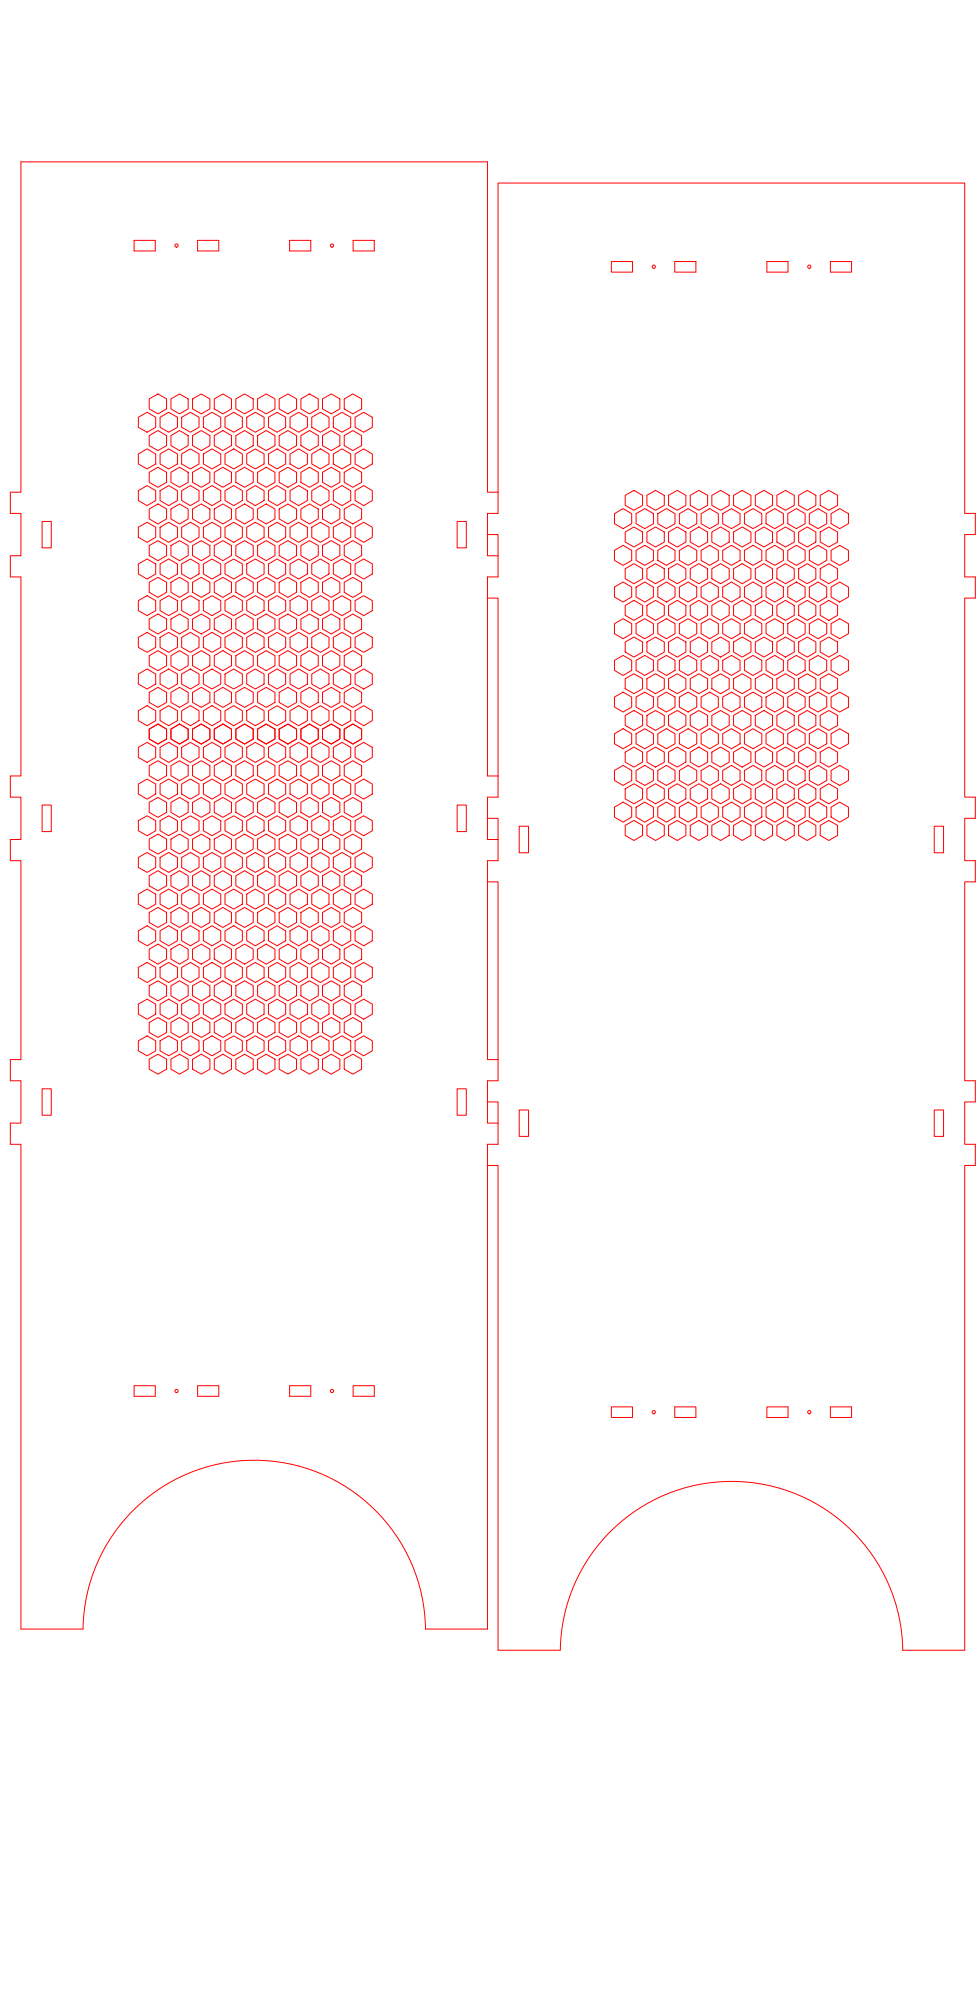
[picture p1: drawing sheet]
<svg xmlns="http://www.w3.org/2000/svg" width="294mm" height="602mm" viewBox="0 0 294 602" stroke-linecap="round" stroke-linejoin="round" font-family="sans-serif">
<!-- layer: Layer 1 -->
<g fill="none" stroke="#f00" stroke-width=".3">
<path d="M40.2 72.1h6.4v3.2h-6.4zM59.3 72.1h6.3v3.2h-6.3zM86.9 72.1h6.3v3.2h-6.3zM105.9 72.1h6.4v3.2h-6.4zM183.4 78.4h6.4v3.2h-6.4zM202.4 78.4h6.4v3.2h-6.4zM230.1 78.4h6.3v3.2h-6.3zM249.1 78.4h6.4v3.2h-6.4zM44.8 119.6l2.6-1.5 2.6 1.5v3l-2.6 1.5-2.6-1.5zM51.3 119.6l2.6-1.5 2.5 1.5v3l-2.5 1.5-2.6-1.5zM57.8 119.6l2.6-1.5 2.6 1.5v3l-2.6 1.5-2.6-1.5zM64.3 119.6l2.6-1.5 2.5 1.5v3l-2.5 1.5-2.6-1.5z"/>
<path d="M70.8 119.6l2.6-1.5 2.6 1.5v3l-2.6 1.5-2.6-1.5zM77.3 119.6l2.6-1.5 2.6 1.5v3l-2.6 1.5-2.6-1.5zM83.8 119.6l2.6-1.5 2.6 1.5v3l-2.6 1.5-2.6-1.5zM90.3 119.6l2.6-1.5 2.6 1.5v3l-2.6 1.5-2.6-1.5zM96.7 119.6l2.7-1.5 2.6 1.5v3l-2.6 1.5-2.7-1.5zM103.3 119.6l2.5-1.5 2.7 1.5v3l-2.7 1.5-2.5-1.5zM41.5 136.1l2.6-1.5 2.6 1.5v3l-2.6 1.5-2.6-1.5zM41.5 125.1l2.6-1.5 2.6 1.5v3l-2.6 1.5-2.6-1.5zM44.8 130.6l2.6-1.5 2.6 1.5v3l-2.6 1.5-2.6-1.5zM48 136.1l2.6-1.5 2.6 1.5v3l-2.6 1.5-2.6-1.5zM48 125.1l2.6-1.5 2.6 1.5v3l-2.6 1.5-2.6-1.5zM51.3 130.6l2.6-1.5 2.5 1.5v3l-2.5 1.5-2.6-1.5z"/>
<path d="M54.5 136.1l2.6-1.5 2.6 1.5v3l-2.6 1.5-2.6-1.5zM54.5 125.1l2.6-1.5 2.6 1.5v3l-2.6 1.5-2.6-1.5zM57.8 130.6l2.6-1.5 2.6 1.5v3l-2.6 1.5-2.6-1.5zM61 125.1l2.6-1.5 2.6 1.5v3l-2.6 1.5-2.6-1.5zM61 136.1l2.6-1.5 2.6 1.5v3l-2.6 1.5-2.6-1.5zM64.3 130.6l2.6-1.5 2.5 1.5v3l-2.5 1.5-2.6-1.5zM67.5 136.1l2.6-1.5 2.6 1.5v3l-2.6 1.5-2.6-1.5zM67.5 125.1l2.6-1.5 2.6 1.5v3l-2.6 1.5-2.6-1.5zM70.8 130.6l2.6-1.5 2.6 1.5v3l-2.6 1.5-2.6-1.5zM74 136.1l2.6-1.5 2.6 1.5v3l-2.6 1.5-2.6-1.5zM74 125.1l2.6-1.5 2.6 1.5v3l-2.6 1.5-2.6-1.5zM77.3 130.6l2.6-1.5 2.6 1.5v3l-2.6 1.5-2.6-1.5z"/>
<path d="M80.5 125.1l2.6-1.5 2.6 1.5v3l-2.6 1.5-2.6-1.5zM80.5 136.1l2.6-1.5 2.6 1.5v3l-2.6 1.5-2.6-1.5zM83.8 130.6l2.6-1.5 2.6 1.5v3l-2.6 1.5-2.6-1.5zM87 136.1l2.6-1.5 2.6 1.5v3l-2.6 1.5-2.6-1.5zM87 125.1l2.6-1.5 2.6 1.5v3l-2.6 1.5-2.6-1.5zM90.3 130.6l2.6-1.5 2.6 1.5v3l-2.6 1.5-2.6-1.5zM93.5 125.1l2.6-1.5 2.6 1.5v3l-2.6 1.5-2.6-1.5zM93.5 136.1l2.6-1.5 2.6 1.5v3l-2.6 1.5-2.6-1.5zM96.7 130.6l2.7-1.5 2.6 1.5v3l-2.6 1.5-2.7-1.5zM100 136.1l2.6-1.5 2.6 1.5v3l-2.6 1.5-2.6-1.5zM100 125.1l2.6-1.5 2.6 1.5v3l-2.6 1.5-2.6-1.5zM103.3 130.6l2.5-1.5 2.7 1.5v3l-2.7 1.5-2.5-1.5z"/>
<path d="M106.5 136.1l2.6-1.5 2.6 1.5v3l-2.6 1.5-2.6-1.5zM106.5 125.1l2.6-1.5 2.6 1.5v3l-2.6 1.5-2.6-1.5zM12.6 156.4h2.8v7.9h-2.8zM41.5 158.1l2.6-1.5 2.6 1.5v3l-2.6 1.5-2.6-1.5zM41.5 147.1l2.6-1.5 2.6 1.5v3l-2.6 1.5-2.6-1.5zM44.8 141.6l2.6-1.5 2.6 1.5v3l-2.6 1.5-2.6-1.5zM44.8 152.6l2.6-1.5 2.6 1.5v3l-2.6 1.5-2.6-1.5zM48 147.1l2.6-1.5 2.6 1.5v3l-2.6 1.5-2.6-1.5zM48 158.1l2.6-1.5 2.6 1.5v3l-2.6 1.5-2.6-1.5zM51.3 141.6l2.6-1.5 2.5 1.5v3l-2.5 1.5-2.6-1.5zM51.3 152.6l2.6-1.5 2.5 1.5v3l-2.5 1.5-2.6-1.5zM54.5 158.1l2.6-1.5 2.6 1.5v3l-2.6 1.5-2.6-1.5z"/>
<path d="M54.5 147.1l2.6-1.5 2.6 1.5v3l-2.6 1.5-2.6-1.5zM57.8 152.6l2.6-1.5 2.6 1.5v3l-2.6 1.5-2.6-1.5zM57.8 141.6l2.6-1.5 2.6 1.5v3l-2.6 1.5-2.6-1.5zM61 147.1l2.6-1.5 2.6 1.5v3l-2.6 1.5-2.6-1.5zM61 158.1l2.6-1.5 2.6 1.5v3l-2.6 1.5-2.6-1.5zM64.3 141.6l2.6-1.5 2.5 1.5v3l-2.5 1.5-2.6-1.5zM64.3 152.6l2.6-1.5 2.5 1.5v3l-2.5 1.5-2.6-1.5zM67.5 147.1l2.6-1.5 2.6 1.5v3l-2.6 1.5-2.6-1.5zM67.5 158.1l2.6-1.5 2.6 1.5v3l-2.6 1.5-2.6-1.5zM70.8 141.6l2.6-1.5 2.6 1.5v3l-2.6 1.5-2.6-1.5zM70.8 152.6l2.6-1.5 2.6 1.5v3l-2.6 1.5-2.6-1.5zM74 147.1l2.6-1.5 2.6 1.5v3l-2.6 1.5-2.6-1.5z"/>
<path d="M74 158.1l2.6-1.5 2.6 1.5v3l-2.6 1.5-2.6-1.5zM77.3 152.6l2.6-1.5 2.6 1.5v3l-2.6 1.5-2.6-1.5zM77.3 141.6l2.6-1.5 2.6 1.5v3l-2.6 1.5-2.6-1.5zM80.5 147.1l2.6-1.5 2.6 1.5v3l-2.6 1.5-2.6-1.5zM80.5 158.1l2.6-1.5 2.6 1.5v3l-2.6 1.5-2.6-1.5zM83.8 152.6l2.6-1.5 2.6 1.5v3l-2.6 1.5-2.6-1.5zM83.8 141.6l2.6-1.5 2.6 1.5v3l-2.6 1.5-2.6-1.5zM87 158.1l2.6-1.5 2.6 1.5v3l-2.6 1.5-2.6-1.5zM87 147.1l2.6-1.5 2.6 1.5v3l-2.6 1.5-2.6-1.5zM90.3 152.6l2.6-1.5 2.6 1.5v3l-2.6 1.5-2.6-1.5zM90.3 141.6l2.6-1.5 2.6 1.5v3l-2.6 1.5-2.6-1.5zM93.5 158.1l2.6-1.5 2.6 1.5v3l-2.6 1.5-2.6-1.5z"/>
<path d="M93.5 147.1l2.6-1.5 2.6 1.5v3l-2.6 1.5-2.6-1.5zM96.7 141.6l2.7-1.5 2.6 1.5v3l-2.6 1.5-2.7-1.5zM96.7 152.6l2.7-1.5 2.6 1.5v3l-2.6 1.5-2.7-1.5zM100 158.1l2.6-1.5 2.6 1.5v3l-2.6 1.5-2.6-1.5zM100 147.1l2.6-1.5 2.6 1.5v3l-2.6 1.5-2.6-1.5zM103.3 141.6l2.5-1.5 2.7 1.5v3l-2.7 1.5-2.5-1.5zM103.3 152.6l2.5-1.5 2.7 1.5v3l-2.7 1.5-2.5-1.5zM106.5 147.1l2.6-1.5 2.6 1.5v3l-2.6 1.5-2.6-1.5zM106.5 158.1l2.6-1.5 2.6 1.5v3l-2.6 1.5-2.6-1.5zM137.1 156.4h2.8v7.9h-2.8zM149.4 147.6v-92.7h140v99.1h3.2v6.3h-3.2v12.7h3.2v6.4h-3.2v59.6h3.2v6.4h-3.2v12.7h3.2v6.3h-3.2v59.7h3.2v6.3h-3.2v12.7h3.2v6.4h-3.2v145.4h-18.7M149.4 147.6h-3.2v-99.1h-139.9v99.1h-3.2v6.4h3.2v12.7h-3.2v6.3h3.2v59.7h-3.2v6.3h3.2v12.7h-3.2v6.4h3.2v59.6h-3.2v6.4h3.2v12.7h-3.2v6.3h3.2v145.4h18.6a51.4 51.4 0 0 1 51.4-50.6 51.4 51.4 0 0 1 51.3 50.6h18.6v-145.4h3.2v-6.3"/>
<path d="M149.4 147.6v6.4h-3.2v12.7h3.2v6.3h-3.2v59.7h3.2M184.3 154l2.6-1.5 2.6 1.5v3l-2.6 1.5-2.6-1.5zM187.6 159.5l2.6-1.5 2.6 1.5v3l-2.6 1.5-2.6-1.5zM187.6 148.5l2.6-1.4 2.6 1.4v3l-2.6 1.5-2.6-1.5zM190.8 154l2.6-1.5 2.6 1.5v3l-2.6 1.5-2.6-1.5zM194.1 148.5l2.6-1.4 2.6 1.4v3l-2.6 1.5-2.6-1.5zM194.1 159.5l2.6-1.5 2.6 1.5v3l-2.6 1.5-2.6-1.5zM197.3 154l2.6-1.5 2.6 1.5v3l-2.6 1.5-2.6-1.5zM200.5 159.5l2.7-1.5 2.6 1.5v3l-2.6 1.5-2.7-1.5zM200.5 148.5l2.7-1.4 2.6 1.4v3l-2.6 1.5-2.7-1.5zM203.8 154l2.6-1.5 2.6 1.5v3l-2.6 1.5-2.6-1.5zM207.1 148.5l2.5-1.4 2.7 1.4v3l-2.7 1.5-2.5-1.5z"/>
<path d="M207.1 159.5l2.5-1.5 2.7 1.5v3l-2.7 1.5-2.5-1.5zM210.3 154l2.6-1.5 2.6 1.5v3l-2.6 1.5-2.6-1.5zM213.5 159.5l2.7-1.5 2.6 1.5v3l-2.6 1.5-2.7-1.5zM213.5 148.5l2.7-1.4 2.6 1.4v3l-2.6 1.5-2.7-1.5zM216.8 154l2.6-1.5 2.6 1.5v3l-2.6 1.5-2.6-1.5zM220.1 159.5l2.5-1.5 2.7 1.5v3l-2.7 1.5-2.5-1.5zM220.1 148.5l2.5-1.4 2.7 1.4v3l-2.7 1.5-2.5-1.5zM223.3 154l2.6-1.5 2.6 1.5v3l-2.6 1.5-2.6-1.5zM226.6 159.5l2.6-1.5 2.5 1.5v3l-2.5 1.5-2.6-1.5zM226.6 148.5l2.6-1.4 2.5 1.4v3l-2.5 1.5-2.6-1.5zM229.8 154l2.6-1.5 2.6 1.5v3l-2.6 1.5-2.6-1.5zM233.1 159.5l2.5-1.5 2.7 1.5v3l-2.7 1.5-2.5-1.5z"/>
<path d="M233.1 148.5l2.5-1.4 2.7 1.4v3l-2.7 1.5-2.5-1.5zM236.3 154l2.6-1.5 2.6 1.5v3l-2.6 1.5-2.6-1.5zM239.6 159.5l2.6-1.5 2.5 1.5v3l-2.5 1.5-2.6-1.5zM239.6 148.5l2.6-1.4 2.5 1.4v3l-2.5 1.5-2.6-1.5zM242.8 154l2.6-1.5 2.6 1.5v3l-2.6 1.5-2.6-1.5zM246.1 159.5l2.5-1.5 2.7 1.5v3l-2.7 1.5-2.5-1.5zM246.1 148.5l2.5-1.4 2.7 1.4v3l-2.7 1.5-2.5-1.5zM249.3 154l2.6-1.5 2.6 1.5v3l-2.6 1.5-2.6-1.5zM41.5 169.1l2.6-1.5 2.6 1.5v3l-2.6 1.5-2.6-1.5zM44.8 174.6l2.6-1.5 2.6 1.5v3l-2.6 1.5-2.6-1.5zM44.8 163.6l2.6-1.5 2.6 1.5v3l-2.6 1.5-2.6-1.5zM48 169.1l2.6-1.5 2.6 1.5v3l-2.6 1.5-2.6-1.5z"/>
<path d="M51.3 174.6l2.6-1.5 2.5 1.5v3l-2.5 1.5-2.6-1.5zM51.3 163.6l2.6-1.5 2.5 1.5v3l-2.5 1.5-2.6-1.5zM54.5 169.1l2.6-1.5 2.6 1.5v3l-2.6 1.5-2.6-1.5zM57.8 163.6l2.6-1.5 2.6 1.5v3l-2.6 1.5-2.6-1.5zM57.8 174.6l2.6-1.5 2.6 1.5v3l-2.6 1.5-2.6-1.5zM61 169.1l2.6-1.5 2.6 1.5v3l-2.6 1.5-2.6-1.5zM64.3 163.6l2.6-1.5 2.5 1.5v3l-2.5 1.5-2.6-1.5zM64.3 174.6l2.6-1.5 2.5 1.5v3l-2.5 1.5-2.6-1.5zM67.5 169.1l2.6-1.5 2.6 1.5v3l-2.6 1.5-2.6-1.5zM70.8 174.6l2.6-1.5 2.6 1.5v3l-2.6 1.5-2.6-1.5zM70.8 163.6l2.6-1.5 2.6 1.5v3l-2.6 1.5-2.6-1.5zM74 169.1l2.6-1.5 2.6 1.5v3l-2.6 1.5-2.6-1.5z"/>
<path d="M77.3 174.6l2.6-1.5 2.6 1.5v3l-2.6 1.5-2.6-1.5zM77.3 163.6l2.6-1.5 2.6 1.5v3l-2.6 1.5-2.6-1.5zM80.5 169.1l2.6-1.5 2.6 1.5v3l-2.6 1.5-2.6-1.5zM83.8 163.6l2.6-1.5 2.6 1.5v3l-2.6 1.5-2.6-1.5zM83.8 174.6l2.6-1.5 2.6 1.5v3l-2.6 1.5-2.6-1.5zM87 169.1l2.6-1.5 2.6 1.5v3l-2.6 1.5-2.6-1.5zM90.3 174.6l2.6-1.5 2.6 1.5v3l-2.6 1.5-2.6-1.5zM90.3 163.6l2.6-1.5 2.6 1.5v3l-2.6 1.5-2.6-1.5zM93.5 169.1l2.6-1.5 2.6 1.5v3l-2.6 1.5-2.6-1.5zM96.7 163.6l2.7-1.5 2.6 1.5v3l-2.6 1.5-2.7-1.5zM96.7 174.6l2.7-1.5 2.6 1.5v3l-2.6 1.5-2.7-1.5zM100 169.1l2.6-1.5 2.6 1.5v3l-2.6 1.5-2.6-1.5z"/>
<path d="M103.3 163.6l2.5-1.5 2.7 1.5v3l-2.7 1.5-2.5-1.5zM103.3 174.6l2.5-1.5 2.7 1.5v3l-2.7 1.5-2.5-1.5zM106.5 169.1l2.6-1.5 2.6 1.5v3l-2.6 1.5-2.6-1.5zM146.2 160.3h3.2v6.4M146.2 179.4h3.2v53.3M184.3 165l2.6-1.5 2.6 1.5v3l-2.6 1.5-2.6-1.5zM184.3 176.1l2.6-1.6 2.6 1.6v2.9l-2.6 1.5-2.6-1.5zM187.6 170.5l2.6-1.5 2.6 1.5v3.1l-2.6 1.4-2.6-1.4zM190.8 165l2.6-1.5 2.6 1.5v3l-2.6 1.5-2.6-1.5zM190.8 176.1l2.6-1.6 2.6 1.6v2.9l-2.6 1.5-2.6-1.5zM194.1 170.5l2.6-1.5 2.6 1.5v3.1l-2.6 1.4-2.6-1.4zM197.3 165l2.6-1.5 2.6 1.5v3l-2.6 1.5-2.6-1.5z"/>
<path d="M197.3 176l2.6-1.5 2.6 1.5v3l-2.6 1.5-2.6-1.5zM200.5 170.5l2.7-1.5 2.6 1.5v3.1l-2.6 1.4-2.7-1.4zM203.8 176.1l2.6-1.6 2.6 1.6v2.9l-2.6 1.5-2.6-1.5zM203.8 165l2.6-1.5 2.6 1.5v3l-2.6 1.5-2.6-1.5zM207.1 170.5l2.6-1.5 2.6 1.5v3.1l-2.6 1.4-2.6-1.4zM210.3 176.1l2.6-1.6 2.6 1.6v2.9l-2.6 1.5-2.6-1.5zM210.3 165l2.6-1.5 2.6 1.5v3l-2.6 1.5-2.6-1.5zM213.5 170.5l2.7-1.5 2.6 1.5v3.1l-2.6 1.4-2.7-1.4zM216.8 165l2.6-1.5 2.6 1.5v3l-2.6 1.5-2.6-1.5zM216.8 176.1l2.6-1.6 2.6 1.6v2.9l-2.6 1.5-2.6-1.5zM220.1 170.5l2.5-1.5 2.7 1.5v3.1l-2.7 1.4-2.5-1.4zM223.3 176.1l2.6-1.6 2.6 1.6v2.9l-2.6 1.5-2.6-1.5z"/>
<path d="M223.3 165l2.6-1.5 2.6 1.5v3l-2.6 1.5-2.6-1.5zM226.6 170.5l2.6-1.5 2.5 1.5v3.1l-2.5 1.4-2.6-1.4zM229.8 176.1l2.6-1.6 2.6 1.6v2.9l-2.6 1.5-2.6-1.5zM229.8 165l2.6-1.5 2.6 1.5v3l-2.6 1.5-2.6-1.5zM233.1 170.5l2.5-1.5 2.7 1.5v3.1l-2.7 1.4-2.5-1.4zM236.3 176l2.6-1.5 2.6 1.5v3l-2.6 1.5-2.6-1.5zM236.3 165l2.6-1.5 2.6 1.5v3l-2.6 1.5-2.6-1.5zM239.6 170.5l2.6-1.5 2.5 1.5v3.1l-2.5 1.4-2.6-1.4zM242.8 176.1l2.6-1.6 2.6 1.6v2.9l-2.6 1.5-2.6-1.5zM242.8 165l2.6-1.5 2.6 1.5v3l-2.6 1.5-2.6-1.5zM246.1 170.5l2.5-1.5 2.7 1.5v3.1l-2.7 1.4-2.5-1.4zM249.3 165l2.6-1.5 2.6 1.5v3l-2.6 1.5-2.6-1.5z"/>
<path d="M249.3 176l2.6-1.5 2.6 1.5v3l-2.6 1.5-2.6-1.5zM41.5 180.1l2.6-1.5 2.6 1.5v3l-2.6 1.5-2.6-1.5zM41.5 191.1l2.6-1.5 2.6 1.5v3l-2.6 1.5-2.6-1.5zM44.8 196.6l2.6-1.5 2.6 1.5v3l-2.6 1.5-2.6-1.5zM44.8 185.6l2.6-1.5 2.6 1.5v3l-2.6 1.5-2.6-1.5zM48 180.1l2.6-1.5 2.6 1.5v3l-2.6 1.5-2.6-1.5zM48 191.1l2.6-1.5 2.6 1.5v3l-2.6 1.5-2.6-1.5zM51.3 185.6l2.6-1.5 2.5 1.5v3l-2.5 1.5-2.6-1.5zM51.3 196.6l2.6-1.5 2.5 1.5v3l-2.5 1.5-2.6-1.5zM54.5 180.1l2.6-1.5 2.6 1.5v3l-2.6 1.5-2.6-1.5zM54.5 191.1l2.6-1.5 2.6 1.5v3l-2.6 1.5-2.6-1.5zM57.8 196.6l2.6-1.5 2.6 1.5v3l-2.6 1.5-2.6-1.5z"/>
<path d="M57.8 185.6l2.6-1.5 2.6 1.5v3l-2.6 1.5-2.6-1.5zM61 191.1l2.6-1.5 2.6 1.5v3l-2.6 1.5-2.6-1.5zM61 180.1l2.6-1.5 2.6 1.5v3l-2.6 1.5-2.6-1.5zM64.3 185.6l2.6-1.5 2.5 1.5v3l-2.5 1.5-2.6-1.5zM64.3 196.6l2.6-1.5 2.5 1.5v3l-2.5 1.5-2.6-1.5zM67.5 191.1l2.6-1.5 2.6 1.5v3l-2.6 1.5-2.6-1.5zM67.5 180.1l2.6-1.5 2.6 1.5v3l-2.6 1.5-2.6-1.5zM70.8 196.6l2.6-1.5 2.6 1.5v3l-2.6 1.5-2.6-1.5zM70.8 185.6l2.6-1.5 2.6 1.5v3l-2.6 1.5-2.6-1.5zM74 180.1l2.6-1.5 2.6 1.5v3l-2.6 1.5-2.6-1.5zM74 191.1l2.6-1.5 2.6 1.5v3l-2.6 1.5-2.6-1.5zM77.3 196.6l2.6-1.5 2.6 1.5v3l-2.6 1.5-2.6-1.5z"/>
<path d="M77.3 185.6l2.6-1.5 2.6 1.5v3l-2.6 1.5-2.6-1.5zM80.5 180.1l2.6-1.5 2.6 1.5v3l-2.6 1.5-2.6-1.5zM80.5 191.1l2.6-1.5 2.6 1.5v3l-2.6 1.5-2.6-1.5zM83.8 196.6l2.6-1.5 2.6 1.5v3l-2.6 1.5-2.6-1.5zM83.8 185.6l2.6-1.5 2.6 1.5v3l-2.6 1.5-2.6-1.5zM87 191.1l2.6-1.5 2.6 1.5v3l-2.6 1.5-2.6-1.5zM87 180.1l2.6-1.5 2.6 1.5v3l-2.6 1.5-2.6-1.5zM90.3 185.6l2.6-1.5 2.6 1.5v3l-2.6 1.5-2.6-1.5zM90.3 196.6l2.6-1.5 2.6 1.5v3l-2.6 1.5-2.6-1.5zM93.5 180.1l2.6-1.5 2.6 1.5v3l-2.6 1.5-2.6-1.5zM93.5 191.1l2.6-1.5 2.6 1.5v3l-2.6 1.5-2.6-1.5zM96.7 185.6l2.7-1.5 2.6 1.5v3l-2.6 1.5-2.7-1.5z"/>
<path d="M96.7 196.6l2.7-1.5 2.6 1.5v3l-2.6 1.5-2.7-1.5zM100 191.1l2.6-1.5 2.6 1.5v3l-2.6 1.5-2.6-1.5zM100 180.1l2.6-1.5 2.6 1.5v3l-2.6 1.5-2.6-1.5zM103.3 185.6l2.5-1.5 2.7 1.5v3l-2.7 1.5-2.5-1.5zM103.3 196.6l2.5-1.5 2.7 1.5v3l-2.7 1.5-2.5-1.5zM106.5 180.1l2.6-1.5 2.6 1.5v3l-2.6 1.5-2.6-1.5zM106.5 191.1l2.6-1.5 2.6 1.5v3l-2.6 1.5-2.6-1.5zM184.3 198l2.6-1.5 2.6 1.5v3l-2.6 1.6-2.6-1.6zM184.3 187l2.6-1.5 2.6 1.5v3l-2.6 1.5-2.6-1.5zM187.6 192.5l2.6-1.5 2.6 1.5v3l-2.6 1.5-2.6-1.5zM187.6 181.6l2.6-1.6 2.6 1.6v2.9l-2.6 1.5-2.6-1.5zM190.8 198l2.6-1.5 2.6 1.5v3l-2.6 1.6-2.6-1.6z"/>
<path d="M190.8 187l2.6-1.5 2.6 1.5v3l-2.6 1.5-2.6-1.5zM194.1 192.5l2.6-1.5 2.6 1.5v3l-2.6 1.5-2.6-1.5zM194.1 181.6l2.6-1.6 2.6 1.6v2.9l-2.6 1.5-2.6-1.5zM197.3 198l2.6-1.5 2.6 1.5v3l-2.6 1.6-2.6-1.6zM197.3 187l2.6-1.5 2.6 1.5v3l-2.6 1.5-2.6-1.5zM200.5 192.5l2.7-1.5 2.6 1.5v3l-2.6 1.5-2.7-1.5zM200.5 181.6l2.7-1.6 2.6 1.6v2.9l-2.6 1.5-2.7-1.5zM203.8 198l2.6-1.5 2.6 1.5v3l-2.6 1.6-2.6-1.6zM203.8 187l2.6-1.5 2.6 1.5v3l-2.6 1.5-2.6-1.5zM207.1 192.5l2.5-1.5 2.7 1.5v3l-2.7 1.5-2.5-1.5zM207.1 181.6l2.5-1.6 2.7 1.6v2.9l-2.7 1.5-2.5-1.5zM210.3 198l2.6-1.5 2.6 1.5v3l-2.6 1.6-2.6-1.6z"/>
<path d="M210.3 187l2.6-1.5 2.6 1.5v3l-2.6 1.5-2.6-1.5zM213.5 192.5l2.7-1.5 2.6 1.5v3l-2.6 1.5-2.7-1.5zM213.5 181.6l2.7-1.6 2.6 1.6v2.9l-2.6 1.5-2.7-1.5zM216.8 187l2.6-1.5 2.6 1.5v3l-2.6 1.5-2.6-1.5zM216.8 198l2.6-1.5 2.6 1.5v3l-2.6 1.6-2.6-1.6zM220.1 192.5l2.5-1.5 2.7 1.5v3l-2.7 1.5-2.5-1.5zM220.1 181.6l2.5-1.6 2.7 1.6v2.9l-2.7 1.5-2.5-1.5zM223.3 198l2.6-1.5 2.6 1.5v3l-2.6 1.6-2.6-1.6zM223.3 187l2.6-1.5 2.6 1.5v3l-2.6 1.5-2.6-1.5zM226.6 192.5l2.6-1.5 2.5 1.5v3l-2.5 1.5-2.6-1.5zM226.6 181.6l2.6-1.6 2.5 1.6v2.9l-2.5 1.5-2.6-1.5zM229.8 198l2.6-1.5 2.6 1.5v3l-2.6 1.6-2.6-1.6z"/>
<path d="M229.8 187l2.6-1.5 2.6 1.5v3l-2.6 1.5-2.6-1.5zM233.1 181.6l2.5-1.6 2.7 1.6v2.9l-2.7 1.5-2.5-1.5zM233.1 192.5l2.5-1.5 2.7 1.5v3l-2.7 1.5-2.5-1.5zM236.3 198l2.6-1.5 2.6 1.5v3l-2.6 1.6-2.6-1.6zM236.3 187l2.6-1.5 2.6 1.5v3l-2.6 1.5-2.6-1.5zM239.6 192.5l2.6-1.5 2.5 1.5v3l-2.5 1.5-2.6-1.5zM239.6 181.6l2.6-1.6 2.5 1.6v2.9l-2.5 1.5-2.6-1.5zM242.8 198l2.6-1.5 2.6 1.5v3l-2.6 1.6-2.6-1.6zM242.8 187l2.6-1.5 2.6 1.5v3l-2.6 1.5-2.6-1.5zM246.1 192.5l2.5-1.5 2.7 1.5v3l-2.7 1.5-2.5-1.5zM246.1 181.6l2.5-1.6 2.7 1.6v2.9l-2.7 1.5-2.5-1.5zM249.3 198l2.6-1.5 2.6 1.5v3l-2.6 1.6-2.6-1.6z"/>
<path d="M249.3 187l2.6-1.5 2.6 1.5v3l-2.6 1.5-2.6-1.5zM41.5 202.1l2.6-1.5 2.6 1.5v3l-2.6 1.5-2.6-1.5zM41.5 213.1l2.6-1.5 2.6 1.5v3l-2.6 1.5-2.6-1.5zM44.8 218.6l2.6-1.5 2.6 1.5v3l-2.6 1.5-2.6-1.5zM44.8 207.6l2.6-1.5 2.6 1.5v3l-2.6 1.5-2.6-1.5zM48 213.1l2.6-1.5 2.6 1.5v3l-2.6 1.5-2.6-1.5zM48 202.1l2.6-1.5 2.6 1.5v3l-2.6 1.5-2.6-1.5zM51.3 218.6l2.6-1.5 2.5 1.5v3l-2.5 1.5-2.6-1.5zM51.3 207.6l2.6-1.5 2.5 1.5v3l-2.5 1.5-2.6-1.5zM54.5 213.1l2.6-1.5 2.6 1.5v3l-2.6 1.5-2.6-1.5zM54.5 202.1l2.6-1.5 2.6 1.5v3l-2.6 1.5-2.6-1.5zM57.8 207.6l2.6-1.5 2.6 1.5v3l-2.6 1.5-2.6-1.5z"/>
<path d="M57.8 218.6l2.6-1.5 2.6 1.5v3l-2.6 1.5-2.6-1.5zM61 213.1l2.6-1.5 2.6 1.5v3l-2.6 1.5-2.6-1.5zM61 202.1l2.6-1.5 2.6 1.5v3l-2.6 1.5-2.6-1.5zM64.3 207.6l2.6-1.5 2.5 1.5v3l-2.5 1.5-2.6-1.5zM64.3 218.6l2.6-1.5 2.5 1.5v3l-2.5 1.5-2.6-1.5zM67.5 202.1l2.6-1.5 2.6 1.5v3l-2.6 1.5-2.6-1.5zM67.5 213.1l2.6-1.5 2.6 1.5v3l-2.6 1.5-2.6-1.5zM70.8 218.6l2.6-1.5 2.6 1.5v3l-2.6 1.5-2.6-1.5zM70.8 207.6l2.6-1.5 2.6 1.5v3l-2.6 1.5-2.6-1.5zM74 202.1l2.6-1.5 2.6 1.5v3l-2.6 1.5-2.6-1.5zM74 213.1l2.6-1.5 2.6 1.5v3l-2.6 1.5-2.6-1.5zM77.3 218.6l2.6-1.5 2.6 1.5v3l-2.6 1.5-2.6-1.5z"/>
<path d="M77.3 207.6l2.6-1.5 2.6 1.5v3l-2.6 1.5-2.6-1.5zM80.5 202.1l2.6-1.5 2.6 1.5v3l-2.6 1.5-2.6-1.5zM80.5 213.1l2.6-1.5 2.6 1.5v3l-2.6 1.5-2.6-1.5zM83.8 218.6l2.6-1.5 2.6 1.5v3l-2.6 1.5-2.6-1.5zM83.8 207.6l2.6-1.5 2.6 1.5v3l-2.6 1.5-2.6-1.5zM87 202.1l2.6-1.5 2.6 1.5v3l-2.6 1.5-2.6-1.5zM87 213.1l2.6-1.5 2.6 1.5v3l-2.6 1.5-2.6-1.5zM90.3 207.6l2.6-1.5 2.6 1.5v3l-2.6 1.5-2.6-1.5zM90.3 218.6l2.6-1.5 2.6 1.5v3l-2.6 1.5-2.6-1.5zM93.5 202.1l2.6-1.5 2.6 1.5v3l-2.6 1.5-2.6-1.5zM93.5 213.1l2.6-1.5 2.6 1.5v3l-2.6 1.5-2.6-1.5zM96.7 207.6l2.7-1.5 2.6 1.5v3l-2.6 1.5-2.7-1.5z"/>
<path d="M96.7 218.6l2.7-1.5 2.6 1.5v3l-2.6 1.5-2.7-1.5zM100 213.1l2.6-1.5 2.6 1.5v3l-2.6 1.5-2.6-1.5zM100 202.1l2.6-1.5 2.6 1.5v3l-2.6 1.5-2.6-1.5zM103.3 207.6l2.5-1.5 2.7 1.5v3l-2.7 1.5-2.5-1.5zM103.3 218.6l2.5-1.5 2.7 1.5v3l-2.7 1.5-2.5-1.5zM106.5 213.1l2.6-1.5 2.6 1.5v3l-2.6 1.5-2.6-1.5zM106.5 202.1l2.6-1.5 2.6 1.5v3l-2.6 1.5-2.6-1.5zM184.3 209l2.6-1.5 2.6 1.5v3l-2.6 1.5-2.6-1.5zM187.6 203.5l2.6-1.5 2.6 1.5v3l-2.6 1.5-2.6-1.5zM187.6 214.5l2.6-1.5 2.6 1.5v3l-2.6 1.5-2.6-1.5zM190.8 209l2.6-1.5 2.6 1.5v3l-2.6 1.5-2.6-1.5zM194.1 203.5l2.6-1.5 2.6 1.5v3l-2.6 1.5-2.6-1.5z"/>
<path d="M194.1 214.5l2.6-1.5 2.6 1.5v3l-2.6 1.5-2.6-1.5zM197.3 209l2.6-1.5 2.6 1.5v3l-2.6 1.5-2.6-1.5zM200.5 203.5l2.7-1.5 2.6 1.5v3l-2.6 1.5-2.7-1.5zM200.5 214.5l2.7-1.5 2.6 1.5v3l-2.6 1.5-2.7-1.5zM203.8 209l2.6-1.5 2.6 1.5v3l-2.6 1.5-2.6-1.5zM207.1 203.5l2.5-1.5 2.7 1.5v3l-2.7 1.5-2.5-1.5zM207.1 214.5l2.5-1.5 2.7 1.5v3l-2.7 1.5-2.5-1.5zM210.3 209l2.6-1.5 2.6 1.5v3l-2.6 1.5-2.6-1.5zM213.5 203.5l2.7-1.5 2.6 1.5v3l-2.6 1.5-2.7-1.5zM213.5 214.5l2.7-1.5 2.6 1.5v3l-2.6 1.5-2.7-1.5zM216.8 209l2.6-1.5 2.6 1.5v3l-2.6 1.5-2.6-1.5zM220.1 203.5l2.5-1.5 2.7 1.5v3l-2.7 1.5-2.5-1.5z"/>
<path d="M220.1 214.5l2.5-1.5 2.7 1.5v3l-2.7 1.5-2.5-1.5zM223.3 209l2.6-1.5 2.6 1.5v3l-2.6 1.5-2.6-1.5zM226.6 203.5l2.6-1.5 2.5 1.5v3l-2.5 1.5-2.6-1.5zM226.6 214.5l2.6-1.5 2.5 1.5v3l-2.5 1.5-2.6-1.5zM229.8 209l2.6-1.5 2.6 1.5v3l-2.6 1.5-2.6-1.5zM233.1 214.5l2.5-1.5 2.7 1.5v3l-2.7 1.5-2.5-1.5zM233.1 203.5l2.5-1.5 2.7 1.5v3l-2.7 1.5-2.5-1.5zM236.3 209l2.6-1.5 2.6 1.5v3l-2.6 1.5-2.6-1.5zM239.6 214.5l2.6-1.5 2.5 1.5v3l-2.5 1.5-2.6-1.5zM239.6 203.5l2.6-1.5 2.5 1.5v3l-2.5 1.5-2.6-1.5zM242.8 209l2.6-1.5 2.6 1.5v3l-2.6 1.5-2.6-1.5zM246.1 214.5l2.5-1.5 2.7 1.5v3l-2.7 1.5-2.5-1.5z"/>
<path d="M246.1 203.5l2.5-1.5 2.7 1.5v3l-2.7 1.5-2.5-1.5zM249.3 209l2.6-1.5 2.6 1.5v3l-2.6 1.5-2.6-1.5zM41.5 235.1l2.6-1.5 2.6 1.5v3l-2.6 1.5-2.6-1.5zM41.5 224.1l2.6-1.5 2.6 1.5v3l-2.6 1.5-2.6-1.5zM44.8 229.6l2.6-1.5 2.6 1.5v3l-2.6 1.5-2.6-1.5zM48 235.1l2.6-1.5 2.6 1.5v3l-2.6 1.5-2.6-1.5zM48 224.1l2.6-1.5 2.6 1.5v3l-2.6 1.5-2.6-1.5zM51.3 229.6l2.6-1.5 2.5 1.5v3l-2.5 1.5-2.6-1.5zM54.5 235.1l2.6-1.5 2.6 1.5v3l-2.6 1.5-2.6-1.5zM54.5 224.1l2.6-1.5 2.6 1.5v3l-2.6 1.5-2.6-1.5zM57.8 229.6l2.6-1.5 2.6 1.5v3l-2.6 1.5-2.6-1.5zM61 224.1l2.6-1.5 2.6 1.5v3l-2.6 1.5-2.6-1.5z"/>
<path d="M61 235.1l2.6-1.5 2.6 1.5v3l-2.6 1.5-2.6-1.5zM64.3 229.6l2.6-1.5 2.5 1.5v3l-2.5 1.5-2.6-1.5zM67.5 235.1l2.6-1.5 2.6 1.5v3l-2.6 1.5-2.6-1.5zM67.5 224.1l2.6-1.5 2.6 1.5v3l-2.6 1.5-2.6-1.5zM70.8 229.6l2.6-1.5 2.6 1.5v3l-2.6 1.5-2.6-1.5zM74 235.1l2.6-1.5 2.6 1.5v3l-2.6 1.5-2.6-1.5zM74 224.1l2.6-1.5 2.6 1.5v3l-2.6 1.5-2.6-1.5zM77.3 229.6l2.6-1.5 2.6 1.5v3l-2.6 1.5-2.6-1.5zM80.5 224.1l2.6-1.5 2.6 1.5v3l-2.6 1.5-2.6-1.5zM80.5 235.1l2.6-1.5 2.6 1.5v3l-2.6 1.5-2.6-1.5zM83.8 229.6l2.6-1.5 2.6 1.5v3l-2.6 1.5-2.6-1.5zM87 235.1l2.6-1.5 2.6 1.5v3l-2.6 1.5-2.6-1.5z"/>
<path d="M87 224.1l2.6-1.5 2.6 1.5v3l-2.6 1.5-2.6-1.5zM90.3 229.6l2.6-1.5 2.6 1.5v3l-2.6 1.5-2.6-1.5zM93.5 224.1l2.6-1.5 2.6 1.5v3l-2.6 1.5-2.6-1.5zM93.5 235.1l2.6-1.5 2.6 1.5v3l-2.6 1.5-2.6-1.5zM96.7 229.6l2.7-1.5 2.6 1.5v3l-2.6 1.5-2.7-1.5zM100 235.1l2.6-1.5 2.6 1.5v3l-2.6 1.5-2.6-1.5zM100 224.1l2.6-1.5 2.6 1.5v3l-2.6 1.5-2.6-1.5zM103.3 229.6l2.5-1.5 2.7 1.5v3l-2.7 1.5-2.5-1.5zM106.5 235.1l2.6-1.5 2.6 1.5v3l-2.6 1.5-2.6-1.5zM106.5 224.1l2.6-1.5 2.6 1.5v3l-2.6 1.5-2.6-1.5zM149.4 232.7v6.3h-3.2v6.4M184.3 231l2.6-1.5 2.6 1.5v3l-2.6 1.5-2.6-1.5z"/>
<path d="M184.3 220l2.6-1.5 2.6 1.5v3l-2.6 1.5-2.6-1.5zM187.6 225.5l2.6-1.5 2.6 1.5v3l-2.6 1.5-2.6-1.5zM187.6 236.5l2.6-1.5 2.6 1.5v3.1l-2.6 1.4-2.6-1.4zM190.8 220l2.6-1.5 2.6 1.5v3l-2.6 1.5-2.6-1.5zM190.8 231l2.6-1.5 2.6 1.5v3l-2.6 1.5-2.6-1.5zM194.1 236.5l2.6-1.5 2.6 1.5v3.1l-2.6 1.4-2.6-1.4zM194.1 225.5l2.6-1.5 2.6 1.5v3l-2.6 1.5-2.6-1.5zM197.3 231l2.6-1.5 2.6 1.5v3l-2.6 1.5-2.6-1.5zM197.3 220l2.6-1.5 2.6 1.5v3l-2.6 1.5-2.6-1.5zM200.5 225.5l2.7-1.5 2.6 1.5v3l-2.6 1.5-2.7-1.5zM200.5 236.5l2.7-1.5 2.6 1.5v3.1l-2.6 1.4-2.7-1.4zM203.8 220l2.6-1.5 2.6 1.5v3l-2.6 1.5-2.6-1.5z"/>
<path d="M203.8 231l2.6-1.5 2.6 1.5v3l-2.6 1.5-2.6-1.5zM207.1 236.5l2.6-1.5 2.6 1.5v3.1l-2.6 1.4-2.6-1.4zM207.1 225.5l2.5-1.5 2.7 1.5v3l-2.7 1.5-2.5-1.5zM210.3 231l2.6-1.5 2.6 1.5v3l-2.6 1.5-2.6-1.5zM210.3 220l2.6-1.5 2.6 1.5v3l-2.6 1.5-2.6-1.5zM213.5 225.5l2.7-1.5 2.6 1.5v3l-2.6 1.5-2.7-1.5zM213.5 236.5l2.7-1.5 2.6 1.5v3.1l-2.6 1.4-2.7-1.4zM216.8 220l2.6-1.5 2.6 1.5v3l-2.6 1.5-2.6-1.5zM216.8 231l2.6-1.5 2.6 1.5v3l-2.6 1.5-2.6-1.5zM220.1 236.5l2.5-1.5 2.7 1.5v3.1l-2.7 1.4-2.5-1.4zM220.1 225.5l2.5-1.5 2.7 1.5v3l-2.7 1.5-2.5-1.5zM223.3 231l2.6-1.5 2.6 1.5v3l-2.6 1.5-2.6-1.5z"/>
<path d="M223.3 220l2.6-1.5 2.6 1.5v3l-2.6 1.5-2.6-1.5zM226.6 225.5l2.6-1.5 2.5 1.5v3l-2.5 1.5-2.6-1.5zM226.6 236.5l2.6-1.5 2.5 1.5v3.1l-2.5 1.4-2.6-1.4zM229.8 220l2.6-1.5 2.6 1.5v3l-2.6 1.5-2.6-1.5zM229.8 231l2.6-1.5 2.6 1.5v3l-2.6 1.5-2.6-1.5zM233.1 236.5l2.5-1.5 2.7 1.5v3.1l-2.7 1.4-2.5-1.4zM233.1 225.5l2.5-1.5 2.7 1.5v3l-2.7 1.5-2.5-1.5zM236.3 231l2.6-1.5 2.6 1.5v3l-2.6 1.5-2.6-1.5zM236.3 220l2.6-1.5 2.6 1.5v3l-2.6 1.5-2.6-1.5zM239.6 236.5l2.6-1.5 2.5 1.5v3.1l-2.5 1.4-2.6-1.4zM239.6 225.5l2.6-1.5 2.5 1.5v3l-2.5 1.5-2.6-1.5zM242.8 220l2.6-1.5 2.6 1.5v3l-2.6 1.5-2.6-1.5z"/>
<path d="M242.8 231l2.6-1.5 2.6 1.5v3l-2.6 1.5-2.6-1.5zM246.1 236.5l2.5-1.5 2.7 1.5v3.1l-2.7 1.4-2.5-1.4zM246.1 225.5l2.5-1.5 2.7 1.5v3l-2.7 1.5-2.5-1.5zM249.3 220l2.6-1.5 2.6 1.5v3l-2.6 1.5-2.6-1.5zM249.3 231l2.6-1.5 2.6 1.5v3l-2.6 1.5-2.6-1.5zM12.6 241.4h2.8v8h-2.8zM41.5 257.1l2.6-1.5 2.6 1.5v3l-2.6 1.5-2.6-1.5zM41.5 246.1l2.6-1.5 2.6 1.5v3l-2.6 1.5-2.6-1.5zM44.8 240.6l2.6-1.5 2.6 1.5v3l-2.6 1.5-2.6-1.5zM44.8 251.6l2.6-1.5 2.6 1.5v3l-2.6 1.5-2.6-1.5zM48 246.1l2.6-1.5 2.6 1.5v3l-2.6 1.5-2.6-1.5zM48 257.1l2.6-1.5 2.6 1.5v3l-2.6 1.5-2.6-1.5z"/>
<path d="M51.3 240.6l2.6-1.5 2.5 1.5v3l-2.5 1.5-2.6-1.5zM51.3 251.6l2.6-1.5 2.5 1.5v3l-2.5 1.5-2.6-1.5zM54.5 257.1l2.6-1.5 2.6 1.5v3l-2.6 1.5-2.6-1.5zM54.5 246.1l2.6-1.5 2.6 1.5v3l-2.6 1.5-2.6-1.5zM57.8 251.6l2.6-1.5 2.6 1.5v3l-2.6 1.5-2.6-1.5zM57.8 240.6l2.6-1.5 2.6 1.5v3l-2.6 1.5-2.6-1.5zM61 246.1l2.6-1.5 2.6 1.5v3l-2.6 1.5-2.6-1.5zM61 257.1l2.6-1.5 2.6 1.5v3l-2.6 1.5-2.6-1.5zM64.3 240.6l2.6-1.5 2.5 1.5v3l-2.5 1.5-2.6-1.5zM64.3 251.6l2.6-1.5 2.5 1.5v3l-2.5 1.5-2.6-1.5zM67.5 246.1l2.6-1.5 2.6 1.5v3l-2.6 1.5-2.6-1.5zM67.5 257.1l2.6-1.5 2.6 1.5v3l-2.6 1.5-2.6-1.5z"/>
<path d="M70.8 240.6l2.6-1.5 2.6 1.5v3l-2.6 1.5-2.6-1.5zM70.8 251.6l2.6-1.5 2.6 1.5v3l-2.6 1.5-2.6-1.5zM74 246.1l2.6-1.5 2.6 1.5v3l-2.6 1.5-2.6-1.5zM74 257.1l2.6-1.5 2.6 1.5v3l-2.6 1.5-2.6-1.5zM77.3 251.6l2.6-1.5 2.6 1.5v3l-2.6 1.5-2.6-1.5zM77.3 240.6l2.6-1.5 2.6 1.5v3l-2.6 1.5-2.6-1.5zM80.5 246.1l2.6-1.5 2.6 1.5v3l-2.6 1.5-2.6-1.5zM80.5 257.1l2.6-1.5 2.6 1.5v3l-2.6 1.5-2.6-1.5zM83.8 251.6l2.6-1.5 2.6 1.5v3l-2.6 1.5-2.6-1.5zM83.8 240.6l2.6-1.5 2.6 1.5v3l-2.6 1.5-2.6-1.5zM87 257.1l2.6-1.5 2.6 1.5v3l-2.6 1.5-2.6-1.5zM87 246.1l2.6-1.5 2.6 1.5v3l-2.6 1.5-2.6-1.5z"/>
<path d="M90.3 251.6l2.6-1.5 2.6 1.5v3l-2.6 1.5-2.6-1.5zM90.3 240.6l2.6-1.5 2.6 1.5v3l-2.6 1.5-2.6-1.5zM93.5 257.1l2.6-1.5 2.6 1.5v3l-2.6 1.5-2.6-1.5zM93.5 246.1l2.6-1.5 2.6 1.5v3l-2.6 1.5-2.6-1.5zM96.7 240.6l2.7-1.5 2.6 1.5v3l-2.6 1.5-2.7-1.5zM96.7 251.6l2.7-1.5 2.6 1.5v3l-2.6 1.5-2.7-1.5zM100 257.1l2.6-1.5 2.6 1.5v3l-2.6 1.5-2.6-1.5zM100 246.1l2.6-1.5 2.6 1.5v3l-2.6 1.5-2.6-1.5zM103.3 240.6l2.5-1.5 2.7 1.5v3l-2.7 1.5-2.5-1.5zM103.3 251.6l2.5-1.5 2.7 1.5v3l-2.7 1.5-2.5-1.5zM106.5 246.1l2.6-1.5 2.6 1.5v3l-2.6 1.5-2.6-1.5zM106.5 257.1l2.6-1.5 2.6 1.5v3l-2.6 1.5-2.6-1.5z"/>
<path d="M137.1 241.4h2.8v8h-2.8zM146.2 245.4v6.3h3.2M146.2 245.4h3.2v6.3M149.4 251.7v6.4h-3.2v59.6h3.2M155.8 247.8h2.8v7.9h-2.8zM184.3 242l2.6-1.5 2.6 1.5v3l-2.6 1.5-2.6-1.5zM187.6 247.5l2.6-1.5 2.6 1.5v3l-2.6 1.5-2.6-1.5zM190.8 242l2.6-1.5 2.6 1.5v3l-2.6 1.5-2.6-1.5zM194.1 247.5l2.6-1.5 2.6 1.5v3l-2.6 1.5-2.6-1.5zM197.3 242l2.6-1.5 2.6 1.5v3l-2.6 1.5-2.6-1.5zM200.5 247.5l2.7-1.5 2.6 1.5v3l-2.6 1.5-2.7-1.5zM203.8 242l2.6-1.5 2.6 1.5v3l-2.6 1.5-2.6-1.5z"/>
<path d="M207.1 247.5l2.5-1.5 2.7 1.5v3l-2.7 1.5-2.5-1.5zM210.3 242l2.6-1.5 2.6 1.5v3l-2.6 1.5-2.6-1.5zM213.5 247.5l2.7-1.5 2.6 1.5v3l-2.6 1.5-2.7-1.5zM216.8 242l2.6-1.5 2.6 1.5v3l-2.6 1.5-2.6-1.5zM220.1 247.5l2.5-1.5 2.7 1.5v3l-2.7 1.5-2.5-1.5zM223.3 242l2.6-1.5 2.6 1.5v3l-2.6 1.5-2.6-1.5zM226.6 247.5l2.6-1.5 2.5 1.5v3l-2.5 1.5-2.6-1.5zM229.8 242l2.6-1.5 2.6 1.5v3l-2.6 1.5-2.6-1.5zM233.1 247.5l2.5-1.5 2.7 1.5v3l-2.7 1.5-2.5-1.5zM236.3 242l2.6-1.5 2.6 1.5v3l-2.6 1.5-2.6-1.5zM239.6 247.5l2.6-1.5 2.5 1.5v3l-2.5 1.5-2.6-1.5zM242.8 242l2.6-1.5 2.6 1.5v3l-2.6 1.5-2.6-1.5z"/>
<path d="M246.1 247.5l2.5-1.5 2.7 1.5v3l-2.7 1.5-2.5-1.5zM249.3 242l2.6-1.5 2.6 1.5v3l-2.6 1.5-2.6-1.5zM280.3 247.8h2.8v7.9h-2.8zM41.5 268.1l2.6-1.5 2.6 1.5v3l-2.6 1.5-2.6-1.5zM41.5 279.1l2.6-1.5 2.6 1.5v3l-2.6 1.5-2.6-1.5zM44.8 273.6l2.6-1.5 2.6 1.5v3l-2.6 1.5-2.6-1.5zM44.8 262.6l2.6-1.5 2.6 1.5v3l-2.6 1.5-2.6-1.5zM48 268.1l2.6-1.5 2.6 1.5v3l-2.6 1.5-2.6-1.5zM48 279.1l2.6-1.5 2.6 1.5v3l-2.6 1.5-2.6-1.5zM51.3 273.6l2.6-1.5 2.5 1.5v3l-2.5 1.5-2.6-1.5zM51.3 262.6l2.6-1.5 2.5 1.5v3l-2.5 1.5-2.6-1.5zM54.5 268.1l2.6-1.5 2.6 1.5v3l-2.6 1.5-2.6-1.5z"/>
<path d="M54.5 279.1l2.6-1.5 2.6 1.5v3l-2.6 1.5-2.6-1.5zM57.8 262.6l2.6-1.5 2.6 1.5v3l-2.6 1.5-2.6-1.5zM57.8 273.6l2.6-1.5 2.6 1.5v3l-2.6 1.5-2.6-1.5zM61 268.1l2.6-1.5 2.6 1.5v3l-2.6 1.5-2.6-1.5zM61 279.1l2.6-1.5 2.6 1.5v3l-2.6 1.5-2.6-1.5zM64.3 262.6l2.6-1.5 2.5 1.5v3l-2.5 1.5-2.6-1.5zM64.3 273.6l2.6-1.5 2.5 1.5v3l-2.5 1.5-2.6-1.5zM67.5 268.1l2.6-1.5 2.6 1.5v3l-2.6 1.5-2.6-1.5zM67.5 279.1l2.6-1.5 2.6 1.5v3l-2.6 1.5-2.6-1.5zM70.8 273.6l2.6-1.5 2.6 1.5v3l-2.6 1.5-2.6-1.5zM70.8 262.6l2.6-1.5 2.6 1.5v3l-2.6 1.5-2.6-1.5zM74 279.1l2.6-1.5 2.6 1.5v3l-2.6 1.5-2.6-1.5z"/>
<path d="M74 268.1l2.6-1.5 2.6 1.5v3l-2.6 1.5-2.6-1.5zM77.3 273.6l2.6-1.5 2.6 1.5v3l-2.6 1.5-2.6-1.5zM77.3 262.6l2.6-1.5 2.6 1.5v3l-2.6 1.5-2.6-1.5zM80.5 268.1l2.6-1.5 2.6 1.5v3l-2.6 1.5-2.6-1.5zM80.5 279.1l2.6-1.5 2.6 1.5v3l-2.6 1.5-2.6-1.5zM83.8 262.6l2.6-1.5 2.6 1.5v3l-2.6 1.5-2.6-1.5zM83.8 273.6l2.6-1.5 2.6 1.5v3l-2.6 1.5-2.6-1.5zM87 268.1l2.6-1.5 2.6 1.5v3l-2.6 1.5-2.6-1.5zM87 279.1l2.6-1.5 2.6 1.5v3l-2.6 1.5-2.6-1.5zM90.3 273.6l2.6-1.5 2.6 1.5v3l-2.6 1.5-2.6-1.5zM90.3 262.6l2.6-1.5 2.6 1.5v3l-2.6 1.5-2.6-1.5zM93.5 268.1l2.6-1.5 2.6 1.5v3l-2.6 1.5-2.6-1.5z"/>
<path d="M93.5 279.1l2.6-1.5 2.6 1.5v3l-2.6 1.5-2.6-1.5zM96.7 262.6l2.7-1.5 2.6 1.5v3l-2.6 1.5-2.7-1.5zM96.7 273.6l2.7-1.5 2.6 1.5v3l-2.6 1.5-2.7-1.5zM100 268.1l2.6-1.5 2.6 1.5v3l-2.6 1.5-2.6-1.5zM100 279.1l2.6-1.5 2.6 1.5v3l-2.6 1.5-2.6-1.5zM103.3 262.6l2.5-1.5 2.7 1.5v3l-2.7 1.5-2.5-1.5zM103.3 273.6l2.5-1.5 2.7 1.5v3l-2.7 1.5-2.5-1.5zM106.5 268.1l2.6-1.5 2.6 1.5v3l-2.6 1.5-2.6-1.5zM106.5 279.1l2.6-1.5 2.6 1.5v3l-2.6 1.5-2.6-1.5zM146.2 264.4h3.2v53.3M41.5 290.1l2.6-1.5 2.6 1.5v3l-2.6 1.5-2.6-1.5zM44.8 295.6l2.6-1.5 2.6 1.5v3l-2.6 1.5-2.6-1.5z"/>
<path d="M44.8 284.6l2.6-1.5 2.6 1.5v3l-2.6 1.5-2.6-1.5zM48 290.1l2.6-1.5 2.6 1.5v3l-2.6 1.5-2.6-1.5zM51.3 284.6l2.6-1.5 2.5 1.5v3l-2.5 1.5-2.6-1.5zM51.3 295.6l2.6-1.5 2.5 1.5v3l-2.5 1.5-2.6-1.5zM54.5 290.1l2.6-1.5 2.6 1.5v3l-2.6 1.5-2.6-1.5zM57.8 295.6l2.6-1.5 2.6 1.5v3l-2.6 1.5-2.6-1.5zM57.8 284.6l2.6-1.5 2.6 1.5v3l-2.6 1.5-2.6-1.5zM61 290.1l2.6-1.5 2.6 1.5v3l-2.6 1.5-2.6-1.5zM64.3 284.6l2.6-1.5 2.5 1.5v3l-2.5 1.5-2.6-1.5zM64.3 295.6l2.6-1.5 2.5 1.5v3l-2.5 1.5-2.6-1.5zM67.5 290.1l2.6-1.5 2.6 1.5v3l-2.6 1.5-2.6-1.5zM70.8 295.6l2.6-1.5 2.6 1.5v3l-2.6 1.5-2.6-1.5z"/>
<path d="M70.8 284.6l2.6-1.5 2.6 1.5v3l-2.6 1.5-2.6-1.5zM74 290.1l2.6-1.5 2.6 1.5v3l-2.6 1.5-2.6-1.5zM77.3 295.6l2.6-1.5 2.6 1.5v3l-2.6 1.5-2.6-1.5zM77.3 284.6l2.6-1.5 2.6 1.5v3l-2.6 1.5-2.6-1.5zM80.5 290.1l2.6-1.5 2.6 1.5v3l-2.6 1.5-2.6-1.5zM83.8 295.6l2.6-1.5 2.6 1.5v3l-2.6 1.5-2.6-1.5zM83.8 284.6l2.6-1.5 2.6 1.5v3l-2.6 1.5-2.6-1.5zM87 290.1l2.6-1.5 2.6 1.5v3l-2.6 1.5-2.6-1.5zM90.3 284.6l2.6-1.5 2.6 1.5v3l-2.6 1.5-2.6-1.5zM90.3 295.6l2.6-1.5 2.6 1.5v3l-2.6 1.5-2.6-1.5zM93.5 290.1l2.6-1.5 2.6 1.5v3l-2.6 1.5-2.6-1.5zM96.7 284.6l2.7-1.5 2.6 1.5v3l-2.6 1.5-2.7-1.5z"/>
<path d="M96.7 295.6l2.7-1.5 2.6 1.5v3l-2.6 1.5-2.7-1.5zM100 290.1l2.6-1.5 2.6 1.5v3l-2.6 1.5-2.6-1.5zM103.3 284.6l2.5-1.5 2.7 1.5v3l-2.7 1.5-2.5-1.5zM103.3 295.6l2.5-1.5 2.7 1.5v3l-2.7 1.5-2.5-1.5zM106.5 290.1l2.6-1.5 2.6 1.5v3l-2.6 1.5-2.6-1.5zM41.5 301.1l2.6-1.5 2.6 1.5v3l-2.6 1.5-2.6-1.5zM41.5 312.1l2.6-1.5 2.6 1.5v3l-2.6 1.5-2.6-1.5zM44.8 317.6l2.6-1.5 2.6 1.5v3l-2.6 1.5-2.6-1.5zM44.8 306.6l2.6-1.5 2.6 1.5v3l-2.6 1.5-2.6-1.5zM48 312.1l2.6-1.5 2.6 1.5v3l-2.6 1.5-2.6-1.5zM48 301.1l2.6-1.5 2.6 1.5v3l-2.6 1.5-2.6-1.5zM51.3 317.6l2.6-1.5 2.5 1.5v3l-2.5 1.5-2.6-1.5z"/>
<path d="M51.3 306.6l2.6-1.5 2.5 1.5v3l-2.5 1.5-2.6-1.5zM54.5 312.1l2.6-1.5 2.6 1.5v3l-2.6 1.5-2.6-1.5zM54.5 301.1l2.6-1.5 2.6 1.5v3l-2.6 1.5-2.6-1.5zM57.8 306.6l2.6-1.5 2.6 1.5v3l-2.6 1.5-2.6-1.5zM57.8 317.6l2.6-1.5 2.6 1.5v3l-2.6 1.5-2.6-1.5zM61 312.1l2.6-1.5 2.6 1.5v3l-2.6 1.5-2.6-1.5zM61 301.1l2.6-1.5 2.6 1.5v3l-2.6 1.5-2.6-1.5zM64.3 306.6l2.6-1.5 2.5 1.5v3l-2.5 1.5-2.6-1.5zM64.3 317.6l2.6-1.5 2.5 1.5v3l-2.5 1.5-2.6-1.5zM67.5 301.1l2.6-1.5 2.6 1.5v3l-2.6 1.5-2.6-1.5zM67.5 312.1l2.6-1.5 2.6 1.5v3l-2.6 1.5-2.6-1.5zM70.8 317.6l2.6-1.5 2.6 1.5v3l-2.6 1.5-2.6-1.5z"/>
<path d="M70.8 306.6l2.6-1.5 2.6 1.5v3l-2.6 1.5-2.6-1.5zM74 301.1l2.6-1.5 2.6 1.5v3l-2.6 1.5-2.6-1.5zM74 312.1l2.6-1.5 2.6 1.5v3l-2.6 1.5-2.6-1.5zM77.3 317.6l2.6-1.5 2.6 1.5v3l-2.6 1.5-2.6-1.5zM77.3 306.6l2.6-1.5 2.6 1.5v3l-2.6 1.5-2.6-1.5zM80.5 301.1l2.6-1.5 2.6 1.5v3l-2.6 1.5-2.6-1.5zM80.5 312.1l2.6-1.5 2.6 1.5v3l-2.6 1.5-2.6-1.5zM83.8 317.6l2.6-1.5 2.6 1.5v3l-2.6 1.5-2.6-1.5zM83.8 306.6l2.6-1.5 2.6 1.5v3l-2.6 1.5-2.6-1.5zM87 301.1l2.6-1.5 2.6 1.5v3l-2.6 1.5-2.6-1.5zM87 312.1l2.6-1.5 2.6 1.5v3l-2.6 1.5-2.6-1.5zM90.3 306.6l2.6-1.5 2.6 1.5v3l-2.6 1.5-2.6-1.5z"/>
<path d="M90.3 317.6l2.6-1.5 2.6 1.5v3l-2.6 1.5-2.6-1.5zM93.5 301.1l2.6-1.5 2.6 1.5v3l-2.6 1.5-2.6-1.5zM93.5 312.1l2.6-1.5 2.6 1.5v3l-2.6 1.5-2.6-1.5zM96.7 306.6l2.7-1.5 2.6 1.5v3l-2.6 1.5-2.7-1.5zM96.7 317.6l2.7-1.5 2.6 1.5v3l-2.6 1.5-2.7-1.5zM100 312.1l2.6-1.5 2.6 1.5v3l-2.6 1.5-2.6-1.5zM100 301.1l2.6-1.5 2.6 1.5v3l-2.6 1.5-2.6-1.5zM103.3 306.6l2.5-1.5 2.7 1.5v3l-2.7 1.5-2.5-1.5zM103.3 317.6l2.5-1.5 2.7 1.5v3l-2.7 1.5-2.5-1.5zM106.5 312.1l2.6-1.5 2.6 1.5v3l-2.6 1.5-2.6-1.5zM106.5 301.1l2.6-1.5 2.6 1.5v3l-2.6 1.5-2.6-1.5zM149.4 317.7v6.4h-3.2v6.3"/>
<path d="M12.6 326.5h2.8v7.9h-2.8zM137.1 326.5h2.8v7.9h-2.8zM146.2 330.4v6.4h3.2M146.2 330.4h3.2v6.4M155.8 332.9h2.8v7.9h-2.8zM280.3 332.9h2.8v7.9h-2.8zM146.2 349.5h3.2v145.4h18.7a51.4 51.4 0 0 1 51.3-50.7 51.4 51.4 0 0 1 51.4 50.6M40.2 415.5h6.4v3.2h-6.4zM59.3 415.5h6.3v3.2h-6.3zM86.9 415.5h6.3v3.2h-6.3zM105.9 415.5h6.4v3.2h-6.4zM183.4 421.9h6.4v3.2h-6.4z"/>
<path d="M202.4 421.9h6.4v3.2h-6.4zM230.1 421.9h6.3v3.2h-6.3zM249.1 421.9h6.4v3.2h-6.4z"/>
<circle cx="53" cy="73.6" r=".49"/>
<circle cx="99.6" cy="73.6" r=".49"/>
<circle cx="196.1" cy="80" r=".49"/>
<circle cx="242.8" cy="80" r=".49"/>
<circle cx="53" cy="417.1" r=".49"/>
<circle cx="99.6" cy="417.1" r=".49"/>
<circle cx="196.1" cy="423.5" r=".49"/>
<circle cx="242.8" cy="423.5" r=".49"/>
</g>
</svg>
